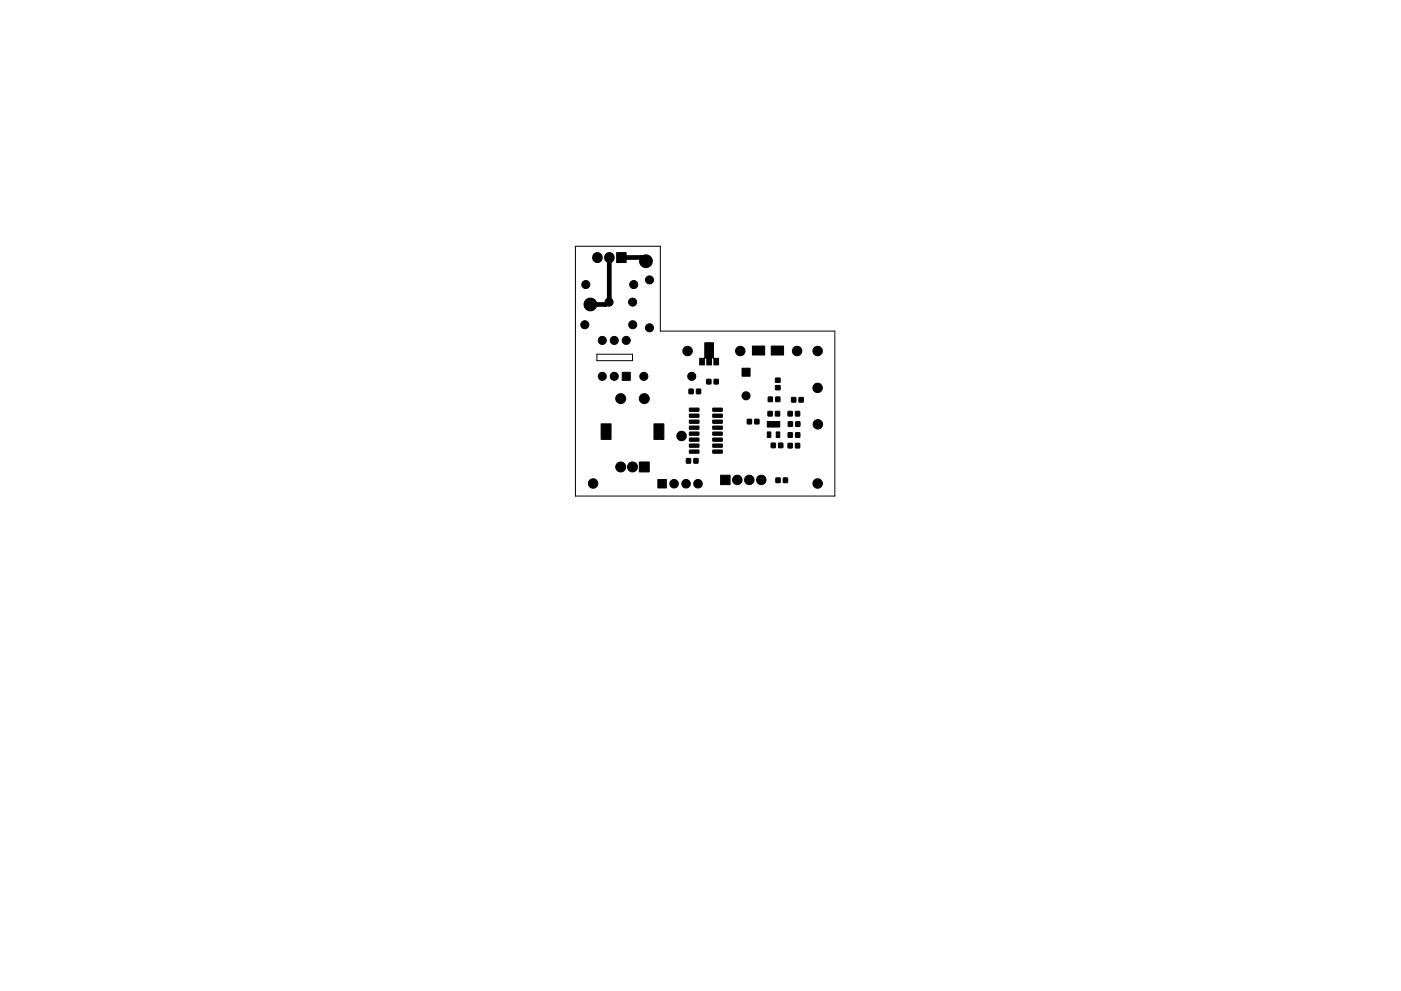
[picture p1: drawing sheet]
<svg xmlns="http://www.w3.org/2000/svg" width="297mm" height="210mm" viewBox="0 0 297 210" stroke-linecap="round" stroke-linejoin="round" font-family="sans-serif">
<path d="M129.2 55v9.3l-.8 .3h-3.2M131.9 54.6h4l1 .8" fill="none" stroke="#000" stroke-width="1"/>
<path d="M122 52.2h18v18h37v35h-55zM126.6 75.1h7.5v1.4h-7.5z" fill="none" stroke="#000" stroke-width=".21"/>
<g fill="#000" stroke="#000" stroke-width=".21">
<path d="M130.7 53.6h2v2.1h-2zM148.4 76h1v1.4h-1zM149.4 72.7l1.9 .1v3.2h-.4l-.1 1.4h-.9l-.1-1.4h-.4zM151.3 76h1.1v1.4h-1zM157.3 78.1h1.7v1.7h-1.7zM159.5 73.4h2.6v1.9h-2.6zM163.5 73.4h2.6v1.9h-2.6zM127.5 89.9h2.1v3.3h-2.1zM131.9 79h1.7v1.7h-1.7zM138.7 89.9h2.1v3.3h-2.1zM145.5 97.3h.9v.9h-.9zM146.1 82.6h.9v.9h-.9z"/>
<path d="M146.2 95.5h1.9l.1 .6-2 .1zM146.2 94.2h1.9l.1 .6-2 .1zM146.2 93l1.9-.1 .1 .6-2 .1zM146.2 91.7h1.9l.1 .6-2 .1zM146.2 90.4h1.9l.1 .6-2 .1zM146.2 89.2l1.9-.1 .1 .6-2 .1zM146.2 87.9h1.9l.1 .6h-2zM146.2 86.6h1.9l.1 .6-2 .1zM147.1 97.3h.9v.9h-.9zM147.7 82.6h.8v.9h-.8zM149.8 80.5h.9v.9h-.9zM151.1 95.5h2l.1 .6-2 .1z"/>
<path d="M151.1 94.2h2l.1 .6-2 .1zM151.1 93l2-.1 .1 .6-2 .1zM151.1 91.7h2l.1 .6-2 .1zM151.1 90.4h2l.1 .6-2 .1zM151.1 89.2l2-.1 .1 .6-2 .1zM151.1 87.9h2l.1 .6h-2zM151.1 86.6h2l.1 .6-2 .1zM151.4 80.5h.9v.9h-.9zM158.5 89h.8v.9h-.8zM160 89h.9v.9h-.9zM162.7 91.6h.7v1.2h-.7zM162.7 89.4h2.6v1.2h-2.6z"/>
<path d="M162.8 87.3h.9v.9h-.9zM162.9 84.3h.9v.9h-.9zM163.5 94h.9v1h-.9zM164.4 87.3h.9v.9h-.9zM164.4 81.8h1v.9h-1zM164.4 80.2h1v.9h-1zM164.5 84.3h.8v.9h-.8zM164.6 91.6h.7v1.2h-.7zM165.1 94h.9v1h-.9zM167.1 94.1h.9v.9h-.9zM167.1 87.3h.9v.9h-.9zM167.1 91.8h.9v1h-.9z"/>
<path d="M167.1 89.5h.9v.9h-.9zM167.8 84.4h.9v.9h-.9zM168.7 94.1h.8v.9h-.8zM168.7 87.3h.8v.9h-.8zM168.7 91.8h.9v1h-.9zM168.7 89.5h.9v.9h-.9zM169.4 84.4h.9v.9h-.9zM135.6 98h2.1v2.1h-2.1zM139.5 101.7h1.8v1.8h-1.8zM152.8 100.8h2v2h-2zM164.5 101.4h.9v1h-.9zM166.1 101.4h.9v1h-.9z"/>
<circle cx="126.7" cy="54.6" r="1.04"/>
<circle cx="129.2" cy="54.6" r="1.04"/>
<circle cx="137" cy="55.4" r="1.36"/>
<circle cx="137.7" cy="59.4" r=".86"/>
<circle cx="124" cy="68.9" r=".86"/>
<circle cx="124.2" cy="60.4" r=".86"/>
<circle cx="125.2" cy="64.6" r="1.36"/>
<circle cx="127.7" cy="72.2" r=".86"/>
<circle cx="127.7" cy="79.8" r=".86"/>
<circle cx="129.1" cy="64.1" r=".86"/>
<circle cx="130.2" cy="72.2" r=".86"/>
<circle cx="130.2" cy="79.8" r=".86"/>
<circle cx="132.8" cy="72.2" r=".86"/>
<circle cx="134.1" cy="64.1" r=".86"/>
<circle cx="134.2" cy="68.9" r=".86"/>
<circle cx="134.4" cy="60.4" r=".86"/>
<circle cx="136.5" cy="79.8" r=".86"/>
<circle cx="137.7" cy="69.5" r=".86"/>
<circle cx="145.8" cy="74.5" r="1"/>
<circle cx="146.7" cy="79.8" r=".86"/>
<circle cx="157" cy="74.5" r="1"/>
<circle cx="169" cy="74.5" r="1"/>
<circle cx="173.4" cy="74.5" r="1"/>
<circle cx="131.6" cy="84.6" r="1.06"/>
<circle cx="131.6" cy="99.1" r="1.06"/>
<circle cx="134.1" cy="99.1" r="1.06"/>
<circle cx="136.6" cy="84.6" r="1.06"/>
<circle cx="144.5" cy="92.5" r="1"/>
<circle cx="158.2" cy="84" r=".86"/>
<circle cx="173.4" cy="82.3" r="1"/>
<circle cx="173.4" cy="90" r="1"/>
<circle cx="125.8" cy="102.6" r="1"/>
<circle cx="142.9" cy="102.6" r=".9"/>
<circle cx="145.5" cy="102.6" r=".9"/>
<circle cx="148" cy="102.6" r=".9"/>
<circle cx="156.3" cy="101.8" r="1"/>
<circle cx="158.9" cy="101.8" r="1"/>
<circle cx="161.4" cy="101.8" r="1"/>
<circle cx="173.4" cy="102.6" r="1"/>
</g>
</svg>
